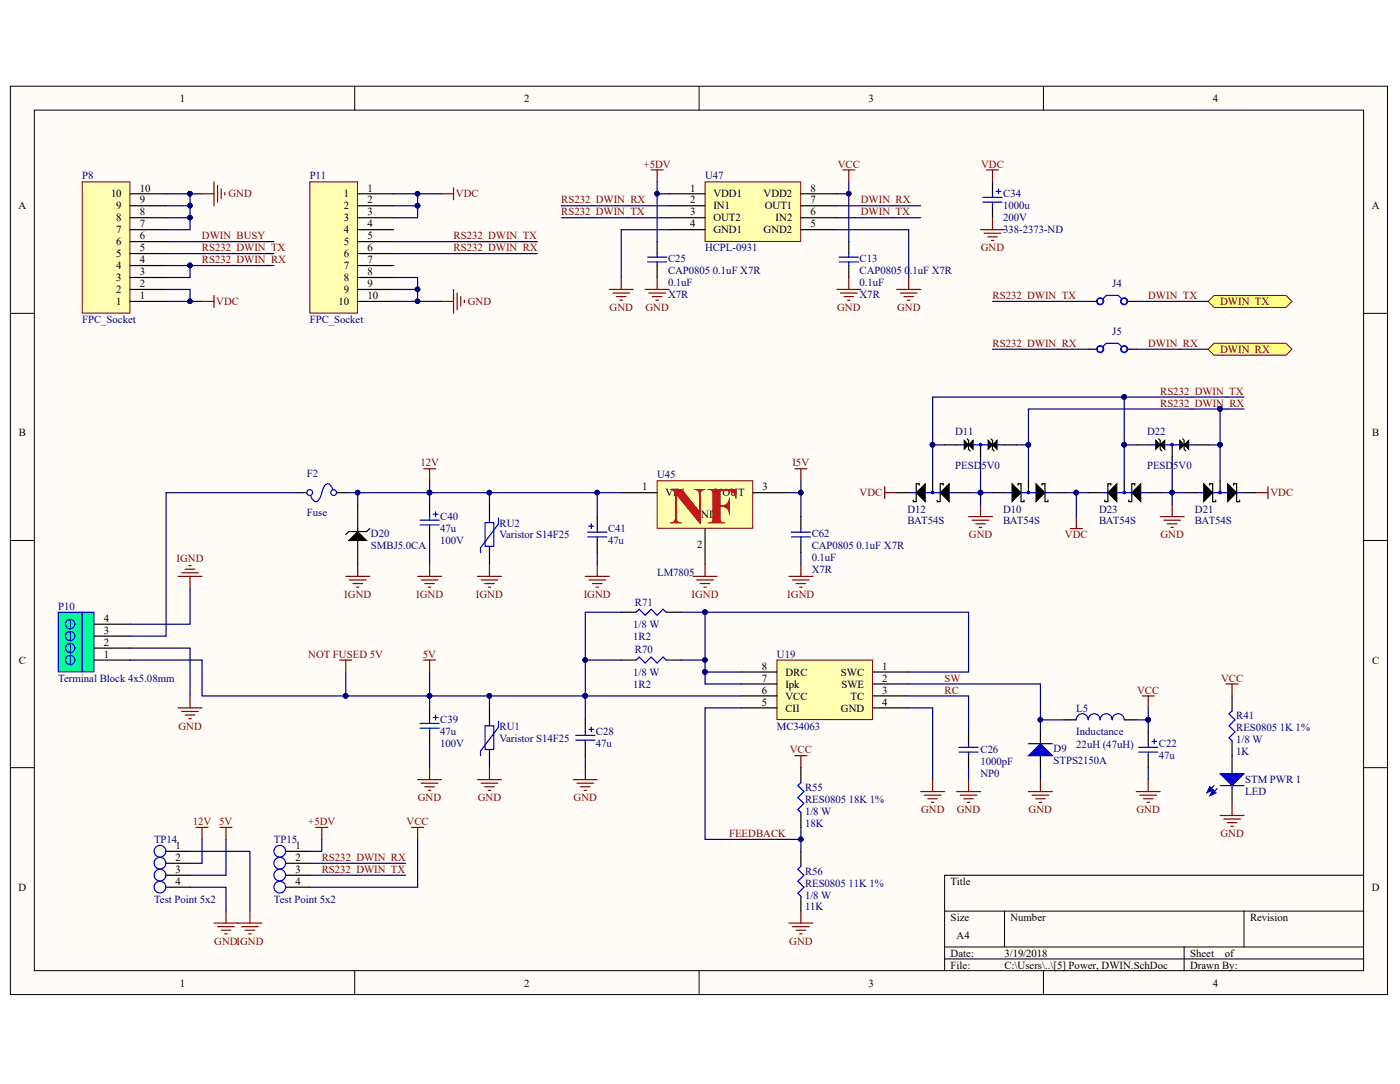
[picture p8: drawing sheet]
<svg xmlns="http://www.w3.org/2000/svg" width="279mm" height="216mm" viewBox="0 0 279 216" stroke-linecap="round" stroke-linejoin="round" font-family="sans-serif">
<defs><g id="words">
<text font-size="10.3" fill="#f00" x="133.4" y="104.2">NF</text>
<g font-size="2.2">
<text x="35.9" y="20.3">1</text>
<text x="104.5" y="20.3">2</text>
<text x="173.1" y="20.3">3</text>
<text x="241.8" y="20.3">4</text>
<text x="3.7" y="41.7">A</text>
<text x="22.1" y="39.3">10</text>
<text x="23.2" y="41.7">9</text>
<text x="27.9" y="40.5">9</text>
<text x="27.9" y="38.2">10</text>
<text x="68.5" y="39.3">1</text>
<text x="68.5" y="41.7">2</text>
<text x="73.2" y="38.2">1</text>
<text x="73.2" y="40.5">2</text>
<text x="137.5" y="38.2">1</text>
<text x="137.5" y="40.5">2</text>
<text x="142.2" y="39.3">VDD1</text>
<text x="142.2" y="41.7">IN1</text>
<text x="152.2" y="39.3">VDD2</text>
<text x="152.5" y="41.7">OUT1</text>
<text x="161.5" y="40.5">7</text>
<text x="161.5" y="38.2">8</text>
<text x="273.4" y="41.7">A</text>
<text x="23.2" y="46.5">7</text>
<text x="23.2" y="44.1">8</text>
<text x="27.9" y="47.6">6</text>
<text x="27.9" y="45.3">7</text>
<text x="27.9" y="42.9">8</text>
<text x="68.5" y="44.1">3</text>
<text x="68.5" y="46.5">4</text>
<text x="73.2" y="42.9">3</text>
<text x="73.2" y="45.3">4</text>
<text x="73.2" y="47.6">5</text>
<text x="137.5" y="42.9">3</text>
<text x="137.5" y="45.3">4</text>
<text x="142.2" y="44.1">OUT2</text>
<text x="142.2" y="46.5">GND1</text>
<text x="152.2" y="46.5">GND2</text>
<text x="154.6" y="44.1">IN2</text>
<text x="161.5" y="45.3">5</text>
<text x="161.5" y="42.9">6</text>
<text x="23.2" y="53.6">4</text>
<text x="23.2" y="51.2">5</text>
<text x="23.2" y="48.9">6</text>
<text x="27.9" y="52.4">4</text>
<text x="27.9" y="50.1">5</text>
<text x="68.5" y="48.9">5</text>
<text x="68.5" y="51.2">6</text>
<text x="68.5" y="53.6">7</text>
<text x="73.2" y="50.1">6</text>
<text x="73.2" y="52.4">7</text>
<text x="23.2" y="58.4">2</text>
<text x="23.2" y="56">3</text>
<text x="27.9" y="59.5">1</text>
<text x="27.9" y="57.2">2</text>
<text x="27.9" y="54.8">3</text>
<text x="68.5" y="56">8</text>
<text x="68.5" y="58.4">9</text>
<text x="73.2" y="54.8">8</text>
<text x="73.2" y="57.2">9</text>
<text x="73.2" y="59.5">10</text>
<text x="23.2" y="60.8">1</text>
<text x="67.5" y="60.8">10</text>
<text x="3.8" y="86.9">B</text>
<text x="273.5" y="86.9">B</text>
<text x="128" y="97.7">1</text>
<text x="132.6" y="98.8">VIN</text>
<text x="142.4" y="98.8">VOUT</text>
<text x="152" y="97.7">3</text>
<text x="138.2" y="103.1">GND</text>
<text x="139" y="109.1">2</text>
<text x="20.7" y="123.9">4</text>
<text x="20.7" y="131">1</text>
<text x="20.7" y="128.6">2</text>
<text x="20.7" y="126.2">3</text>
<text x="3.8" y="132.2">C</text>
<text x="151.9" y="135.8">7</text>
<text x="151.9" y="133.4">8</text>
<text x="156.5" y="136.9">Ipk</text>
<text x="156.5" y="134.6">DRC</text>
<text x="167.6" y="134.6">SWC</text>
<text x="167.7" y="136.9">SWE</text>
<text x="175.8" y="133.4">1</text>
<text x="175.8" y="135.8">2</text>
<text x="273.5" y="132.2">C</text>
<text x="151.9" y="140.5">5</text>
<text x="151.9" y="138.1">6</text>
<text x="156.5" y="141.7">CII</text>
<text x="156.5" y="139.3">VCC</text>
<text x="167.6" y="141.7">GND</text>
<text x="169.5" y="139.3">TC</text>
<text x="175.8" y="138.1">3</text>
<text x="175.8" y="140.5">4</text>
<text x="35" y="169.1">1</text>
<text x="35" y="171.5">2</text>
<text x="35" y="173.9">3</text>
<text x="58.9" y="169.1">1</text>
<text x="58.9" y="171.5">2</text>
<text x="58.9" y="173.9">3</text>
<text x="3.7" y="177.4">D</text>
<text x="35" y="176.2">4</text>
<text x="58.9" y="176.2">4</text>
<text x="189.5" y="176.2">Title</text>
<text x="273.4" y="177.4">D</text>
<text x="189.5" y="183.4">Size</text>
<text x="201.4" y="183.4">Number</text>
<text x="249.2" y="183.4">Revision</text>
<text x="189.5" y="190.5">Date:</text>
<text x="190.7" y="187">A4</text>
<text x="200.2" y="190.5">3/19/2018</text>
<text x="237.2" y="190.5">Sheet</text>
<text x="244.1" y="190.5">of</text>
<text x="35.9" y="196.5">1</text>
<text x="104.5" y="196.5">2</text>
<text x="173.1" y="196.5">3</text>
<text x="189.5" y="192.9">File:</text>
<text x="200.2" y="192.9">C:\Users\..\[5] Power, DWIN.SchDoc</text>
<text x="237.2" y="192.9">Drawn By:</text>
<text x="241.8" y="196.5">4</text>
</g>
<g font-size="2.2" fill="#000080">
<text x="16.4" y="35.7">P8</text>
<text x="61.7" y="35.7">P11</text>
<text x="140.5" y="35.7">U47</text>
<text x="200" y="41.7">1000u</text>
<text x="200" y="39.3">C34</text>
<text x="200" y="44.1">200V</text>
<text x="200" y="46.5">338-2373-ND</text>
<text x="133.2" y="52.2">C25</text>
<text x="140.5" y="50.1">HCPL-0931</text>
<text x="171.3" y="52.2">C13</text>
<text x="133.2" y="56.9">0.1uF</text>
<text x="133.2" y="59.3">X7R</text>
<text x="133.2" y="54.6">CAP0805 0.1uF X7R</text>
<text x="171.3" y="56.9">0.1uF</text>
<text x="171.3" y="59.3">X7R</text>
<text x="171.3" y="54.6">CAP0805 0.1uF X7R</text>
<text x="221.7" y="57.2">J4</text>
<text x="16.4" y="64.3">FPC_Socket</text>
<text x="61.7" y="64.3">FPC_Socket</text>
<text x="221.7" y="66.7">J5</text>
<text x="190.4" y="86.7">D11</text>
<text x="228.6" y="86.7">D22</text>
<text x="61.1" y="95">F2</text>
<text x="131" y="95.3">U45</text>
<text x="190.4" y="93.4">PESD5V0</text>
<text x="228.6" y="93.4">PESD5V0</text>
<text x="61.1" y="102.7">Fuse</text>
<text x="73.9" y="106.9">D20</text>
<text x="87.8" y="106">47u</text>
<text x="87.8" y="103.6">C40</text>
<text x="99.6" y="104.9">RU2</text>
<text x="99.6" y="107.2">Varistor S14F25</text>
<text x="121.2" y="106">C41</text>
<text x="161.8" y="106.9">C62</text>
<text x="180.9" y="102.1">D12</text>
<text x="180.9" y="104.4">BAT54S</text>
<text x="200" y="102.1">D10</text>
<text x="200" y="104.4">BAT54S</text>
<text x="219.1" y="102.1">D23</text>
<text x="219.1" y="104.4">BAT54S</text>
<text x="238.2" y="102.1">D21</text>
<text x="238.2" y="104.4">BAT54S</text>
<text x="73.9" y="109.3">SMBJ5.0CA</text>
<text x="87.8" y="108.4">100V</text>
<text x="121.2" y="108.4">47u</text>
<text x="161.8" y="111.7">0.1uF</text>
<text x="161.8" y="109.3">CAP0805 0.1uF X7R</text>
<text x="131" y="114.8">LM7805</text>
<text x="161.8" y="114.1">X7R</text>
<text x="11.6" y="121.5">P10</text>
<text x="126.2" y="125">1/8 W</text>
<text x="126.6" y="120.7">R71</text>
<text x="126.2" y="127.4">1R2</text>
<text x="126.6" y="130.1">R70</text>
<text x="154.9" y="131">U19</text>
<text x="11.6" y="135.8">Terminal Block 4x5.08mm</text>
<text x="126.2" y="134.6">1/8 W</text>
<text x="126.2" y="136.9">1R2</text>
<text x="214.5" y="141.7">L5</text>
<text x="246.4" y="143.3">R41</text>
<text x="87.8" y="146.5">47u</text>
<text x="87.8" y="148.8">100V</text>
<text x="87.8" y="144.1">C39</text>
<text x="99.6" y="145.3">RU1</text>
<text x="99.6" y="147.7">Varistor S14F25</text>
<text x="118.8" y="148.8">47u</text>
<text x="118.8" y="146.5">C28</text>
<text x="154.9" y="145.3">MC34063</text>
<text x="210" y="149.8">D9</text>
<text x="214.5" y="148.9">22uH (47uH)</text>
<text x="214.5" y="146.5">Inductance</text>
<text x="231" y="148.8">C22</text>
<text x="246.4" y="148">1/8 W</text>
<text x="246.4" y="145.6">RES0805 1K 1%</text>
<text x="195.4" y="152.4">1000pF</text>
<text x="195.4" y="154.8">NP0</text>
<text x="195.4" y="150.1">C26</text>
<text x="210" y="152.2">STPS2150A</text>
<text x="231" y="151.3">47u</text>
<text x="246.4" y="150.4">1K</text>
<text x="160.5" y="157.5">R55</text>
<text x="160.5" y="159.9">RES0805 18K 1%</text>
<text x="248.2" y="156">STM PWR 1</text>
<text x="248.2" y="158.4">LED</text>
<text x="30.7" y="167.9">TP14</text>
<text x="54.6" y="167.9">TP15</text>
<text x="160.5" y="162.3">1/8 W</text>
<text x="160.5" y="164.7">18K</text>
<text x="30.7" y="179.8">Test Point 5x2</text>
<text x="54.6" y="179.8">Test Point 5x2</text>
<text x="160.5" y="179">1/8 W</text>
<text x="160.5" y="174.2">R56</text>
<text x="160.5" y="176.6">RES0805 11K 1%</text>
<text x="160.5" y="181.3">11K</text>
</g>
<g font-size="2.2" fill="#800000">
<text x="128.3" y="33.4">+5DV</text>
<text x="167" y="33.4">VCC</text>
<text x="195.6" y="33.4">VDC</text>
<text x="45.5" y="39.3">GND</text>
<text x="90.9" y="39.3">VDC</text>
<text x="111.9" y="40.5">RS232_DWIN_RX</text>
<text x="171.6" y="40.5">DWIN_RX</text>
<text x="40.2" y="47.6">DWIN_BUSY</text>
<text x="90.4" y="47.6">RS232_DWIN_TX</text>
<text x="111.9" y="42.9">RS232_DWIN_TX</text>
<text x="171.6" y="42.9">DWIN_TX</text>
<text x="40.2" y="52.4">RS232_DWIN_RX</text>
<text x="40.2" y="50.1">RS232_DWIN_TX</text>
<text x="90.4" y="50.1">RS232_DWIN_RX</text>
<text x="195.5" y="50.1">GND</text>
<text x="197.8" y="59.5">RS232_DWIN_TX</text>
<text x="228.8" y="59.5">DWIN_TX</text>
<text x="43.1" y="60.8">VDC</text>
<text x="93.2" y="60.8">GND</text>
<text x="121.5" y="62">GND</text>
<text x="128.6" y="62">GND</text>
<text x="166.9" y="62">GND</text>
<text x="178.8" y="62">GND</text>
<text x="243.2" y="60.8">DWIN_TX</text>
<text x="197.8" y="69.1">RS232_DWIN_RX</text>
<text x="228.8" y="69.1">DWIN_RX</text>
<text x="243.2" y="70.3">DWIN_RX</text>
<text x="231.3" y="78.6">RS232_DWIN_TX</text>
<text x="231.3" y="81">RS232_DWIN_RX</text>
<text x="83.8" y="92.9">12V</text>
<text x="157.9" y="92.9">I5V</text>
<text x="171.3" y="98.8">VDC</text>
<text x="253.2" y="98.8">VDC</text>
<text x="193.1" y="107.2">GND</text>
<text x="212.2" y="107.2">VDC</text>
<text x="231.3" y="107.2">GND</text>
<text x="35.2" y="112">IGND</text>
<text x="68.6" y="119.1">IGND</text>
<text x="82.9" y="119.1">IGND</text>
<text x="94.8" y="119.1">IGND</text>
<text x="116.3" y="119.1">IGND</text>
<text x="137.8" y="119.1">IGND</text>
<text x="156.9" y="119.1">IGND</text>
<text x="61.4" y="131">NOT FUSED 5V</text>
<text x="84.3" y="131">5V</text>
<text x="188.3" y="135.8">SW</text>
<text x="243.4" y="135.8">VCC</text>
<text x="188.3" y="138.1">RC</text>
<text x="226.6" y="138.1">VCC</text>
<text x="35.6" y="145.3">GND</text>
<text x="157.4" y="150.1">VCC</text>
<text x="83.3" y="159.6">GND</text>
<text x="95.2" y="159.6">GND</text>
<text x="114.3" y="159.6">GND</text>
<text x="183.6" y="162">GND</text>
<text x="190.7" y="162">GND</text>
<text x="205" y="162">GND</text>
<text x="226.5" y="162">GND</text>
<text x="38.4" y="164.3">12V</text>
<text x="43.7" y="164.3">5V</text>
<text x="61.4" y="164.3">+5DV</text>
<text x="81" y="164.3">VCC</text>
<text x="145.3" y="166.7">FEEDBACK</text>
<text x="243.2" y="166.7">GND</text>
<text x="64.1" y="173.9">RS232_DWIN_TX</text>
<text x="64.1" y="171.5">RS232_DWIN_RX</text>
<text x="42.7" y="188.1">GNDIGND</text>
<text x="157.3" y="188.1">GND</text>
</g>
</g></defs>
<g fill="#fffcf8" stroke="#000" stroke-width=".2">
<path d="M2.1 17.2h274.5v180.9h-274.5z"/>
<path d="M6.8 21.9h265v171.4h-265z"/>
</g>
<g fill="none" stroke="#000" stroke-width=".2">
<path d="M70.7 17.2v4.7M139.3 17.2v4.7M208 17.2v4.7M2.1 62.4h4.7M271.8 62.4h4.8M2.1 107.7h4.7M271.8 107.7h4.8M2.1 152.9h4.7M271.8 152.9h4.8M271.8 174.3h-83.5v19.1M70.7 193.4v4.7M139.3 193.4v4.7"/>
<path d="M188.3 181.5h83.5M188.3 188.6h83.5M188.3 191h83.5M200.2 181.5v7.1M208 193.4v4.7M236 188.6v4.8M248 181.5v7.1"/>
</g>
<path d="M193.1 102.9h4.7M193.8 103.6h3.3M194.5 104.3h1.9M195.2 105h.5M195.4 100.5v2.4M231.3 102.9h4.7M232 103.6h3.3M232.7 104.3h1.9M233.4 105h.5M233.6 100.5v2.4" fill="none" stroke="#800000" stroke-width=".24"/>
<path d="M16.4 36.2h9.5v26.2h-9.5z" fill="#ffffb0" stroke="#800000" stroke-width=".2"/>
<path d="M25.9 38.6h7.2M25.9 57.7h7.2M25.9 55.3h7.2M25.9 52.9h7.2M25.9 50.5h7.2M25.9 48.1h7.2M25.9 45.7h7.2M25.9 43.4h7.2M25.9 41h7.2M25.9 60h7.2" fill="none" stroke="#000" stroke-width=".24"/>
<path d="M61.8 36.2h9.5v26.2h-9.5z" fill="#ffffb0" stroke="#800000" stroke-width=".2"/>
<path d="M71.3 38.6h7.2M71.3 41h7.2M71.3 43.4h7.2M71.3 45.7h7.2M71.3 48.1h7.2M71.3 50.5h7.2M71.3 52.9h7.2M71.3 55.3h7.2M71.3 57.7h7.2M71.3 60h7.2" fill="none" stroke="#000" stroke-width=".24"/>
<path d="M40.3 38.6h2.4M42.7 36.2v4.8M43.4 36.9v3.4M44.1 37.7v1.9M44.8 38.4v.4M90.4 57.7v4.7M91.1 58.4v3.3M91.8 59.1v1.9M92.5 59.8v.5M88 60h2.4" fill="none" stroke="#800000" stroke-width=".24"/>
<g fill="#ffff80" stroke="#800000" stroke-width=".2">
<path d="M240.8 60l1.2-1.2h14.3l1.2 1.2-1.2 1.2h-14.3z" fill-rule="evenodd"/>
<path d="M240.8 69.6l1.2-1.2h14.3l1.2 1.2-1.2 1.1h-14.3z" fill-rule="evenodd"/>
</g>
<g fill="none" stroke="#800000" stroke-width=".24">
<path d="M37.9 138.6v2.4M84.4 131.5h2.4M85.6 131.5v2.3M35.5 141h4.8M36.2 141.7h3.3M36.9 142.4h1.9M37.6 143.1h.5M83.2 155.3h4.8M84 156h3.3M84.7 156.7h1.9M85.4 157.4h.5M85.6 152.9v2.4"/>
<path d="M95.2 155.3h4.7M95.9 156h3.3M96.6 156.7h1.9M97.3 157.4h.5M97.6 152.9v2.4"/>
</g>
<path d="M97.6 141v3.6M97.6 149.3v3.6" fill="none" stroke="#000" stroke-width=".24"/>
<path d="M96.7 144.6h1.7v4.7h-1.7zM99.4 143.7v1.1l-3.6 4.8v.9" fill="none" stroke="#00f" stroke-width=".24"/>
<path d="M154.9 131.5h19v11.8h-19z" fill="#ffffb0" stroke="#800000" stroke-width=".2"/>
<g fill="none" stroke="#000" stroke-width=".24">
<path d="M59.4 98.1h2.4M66.5 98.1h2.4M147.7 133.8h7.2M147.7 136.2h7.2M147.7 138.6h7.2M174 133.8h7.1M174 136.2h7.1M174 138.6h7.1M116.7 143.4v2.4M116.7 148.1v2.4M147.7 141h7.2M174 141h7.1"/>
<path d="M228.9 145.8v2.3M228.9 150.5v2.4M245.6 150.5v3.6M245.6 156.5v3.5"/>
</g>
<g fill="none" stroke="#00f" stroke-width=".24">
<path d="M64.1 98.1a1.87 1.87 0 0 1 1.3-1.8l.7 .6 .4 1.2M114.8 146.5h3.8M114.8 147.4h3.8M116.7 145.8v.7M116.7 147.4v.7M117.4 145.3h.9M117.9 144.8v1M227 148.8h3.8M227 149.8h3.8M228.9 148.1v.7M228.9 149.8v.7M229.6 147.7h.9"/>
<path d="M230.1 147.2v.9M242 156.5l-1.2 1.2M242.6 157.1l-1.2 1.2M243.2 156.5h4.8"/>
</g>
<g fill="none" stroke="#800000" stroke-width=".24">
<path d="M67.7 131.5h2.4M68.9 131.5v2.3M227.7 138.6h2.4M228.9 138.6v2.4M244.4 136.2h2.4M245.6 136.2v2.4M114.3 155.3h4.7M115 156h3.3M115.7 156.7h1.9M116.4 157.4h.5M116.7 152.9v2.4M158.4 150.5h2.4"/>
<path d="M159.6 150.5v2.4M183.5 157.7h4.8M184.2 158.4h3.4M184.9 159.1h1.9M185.7 159.8h.4M185.9 155.3v2.4M190.7 157.7h4.7M191.4 158.4h3.3M192.1 159.1h1.9M192.8 159.8h.5M193.1 155.3v2.4M205 157.7h4.8"/>
<path d="M205.7 158.4h3.3M206.4 159.1h1.9M207.1 159.8h.5M207.4 155.3v2.4M226.5 157.7h4.8M227.2 158.4h3.3M227.9 159.1h1.9M228.6 159.8h.5M228.9 155.3v2.4M243.2 162.4h4.8M243.9 163.1h3.3M244.6 163.8h1.9"/>
<path d="M245.3 164.6h.5M245.6 160v2.4M157.2 183.8h4.8M158 184.6h3.3M158.7 185.3h1.9M159.4 186h.5M159.6 181.5v2.3"/>
</g>
<g fill="#00f" stroke="#00f" stroke-width=".2">
<path d="M243.2 154.1h4.8l-2.4 2.4z"/>
<path d="M241.7 157.3l.7 .6-1.3 .6z"/>
<path d="M241.1 156.7l.7 .6-1.3 .6z"/>
</g>
<circle cx="66.5" cy="98.1" r=".57" fill="#fff" stroke="#00f" stroke-width=".24"/>
<path d="M61.8 98.1a1.87 1.87 0 0 0 1.2 1.8l.7-.6 .4-1.2" fill="none" stroke="#00f" stroke-width=".24"/>
<circle cx="61.7" cy="98.1" r=".57" fill="#fff" stroke="#00f" stroke-width=".24"/>
<g fill="none" stroke="#800000" stroke-width=".24">
<path d="M84.4 93.4h2.4M85.6 93.4v2.3M35.5 114.8h4.8M36.2 114.1h3.3M36.9 113.4h1.9M37.6 112.7h.5M37.9 114.8v2.4M68.9 114.8h4.8M69.6 115.5h3.4M70.3 116.2h2M71.1 116.9h.4M71.3 112.4v2.4"/>
<path d="M83.2 114.8h4.8M84 115.5h3.3M84.7 116.2h1.9M85.4 116.9h.5M85.6 112.4v2.4M95.2 114.8h4.7M95.9 115.5h3.3M96.6 116.2h1.9M97.3 116.9h.5M97.6 112.4v2.4"/>
</g>
<path d="M97.6 100.5v3.6M97.6 108.8v3.6" fill="none" stroke="#000" stroke-width=".24"/>
<path d="M96.7 104.1h1.7v4.7h-1.7zM99.4 103.2v1.2l-3.6 4.7v.9" fill="none" stroke="#00f" stroke-width=".24"/>
<path d="M131 95.7h19v9.5h-19z" fill="#ffffb0" stroke="#800000" stroke-width=".2"/>
<path d="M123.8 98.1h7.2M150.1 98.1h7.1M119 102.9v2.4M119 107.7v2.3M140.5 105.3v7.1" fill="none" stroke="#000" stroke-width=".24"/>
<g fill="none" stroke="#800000" stroke-width=".24">
<path d="M158.4 93.4h2.4M159.6 93.4v2.3M116.7 114.8h4.7M117.4 115.5h3.3M118.1 116.2h1.9M118.8 116.9h.5M119 112.4v2.4M138.1 114.8h4.8M138.9 115.5h3.3M139.6 116.2h1.9M140.3 116.9h.5M140.5 112.4v2.4"/>
<path d="M157.2 114.8h4.8M158 115.5h3.3M158.7 116.2h1.9M159.4 116.9h.5M159.6 112.4v2.4"/>
</g>
<path d="M117.1 106h3.9M117.1 106.9h3.9M117.4 104.8h.9M117.9 104.3v1M119 105.3v.7M119 106.9v.8" fill="none" stroke="#00f" stroke-width=".24"/>
<path d="M16.4 121.9h2.3v11.9h-2.3z" fill="#0f9" stroke="#00f" stroke-width=".24"/>
<path d="M18.8 131.5h7.1" fill="none" stroke="#000" stroke-width=".24"/>
<path d="M11.6 121.9h4.7v11.9h-4.7z" fill="#0f9" stroke="#00f" stroke-width=".24"/>
<path d="M18.8 129.1h7.1M18.8 126.7h7.1M18.8 124.3h7.1" fill="none" stroke="#000" stroke-width=".24"/>
<g fill="#0f9" stroke="#00f" stroke-width=".24">
<circle cx="14" cy="131.4" r=".93"/>
<circle cx="14" cy="129.1" r=".93"/>
</g>
<path d="M14 128.1v1.9" fill="none" stroke="#00f" stroke-width=".24"/>
<circle cx="14" cy="126.7" r=".93" fill="#0f9" stroke="#00f" stroke-width=".24"/>
<path d="M14 125.8v1.9" fill="none" stroke="#00f" stroke-width=".24"/>
<circle cx="14" cy="124.3" r=".93" fill="#0f9" stroke="#00f" stroke-width=".24"/>
<g fill="none" stroke="#00f" stroke-width=".24">
<path d="M195.9 39.3h3.8M197.8 38.6v.7M198.5 38.1h1M199 37.7v.9M195.9 40.3h3.8M197.8 40.3v.7M219.3 60l1.2-1.2h2.4l1.2 1.2M83.7 103.6h3.8M83.7 104.6h3.8M85.6 102.9v.7M85.6 104.6v.7M86.3 102.4h1"/>
<path d="M86.8 101.9v1M14 123.4v1.9M14 130.5v1.9M83.7 144.1h3.8M83.7 145h3.8M85.6 143.4v.7M85.6 145v.8M86.3 142.9h1M86.8 142.4v1M224.1 143.4a1.19 1.19 0 0 0-1.2-1.2 1.19 1.19 0 0 0-1.2 1.2 1.19 1.19 0 0 0-1.2-1.2 1.19 1.19 0 0 0-1.2 1.2 1.19 1.19 0 0 0-1.2-1.2 1.19 1.19 0 0 0-1.2 1.2 1.19 1.19 0 0 0-1.2-1.2 1.19 1.19 0 0 0-1.2 1.2"/>
<circle cx="219.3" cy="60" r=".69"/>
<circle cx="224.1" cy="60" r=".69"/>
</g>
<path d="M197.8 36.2v2.4M197.8 41v2.4M216.9 60h2.4M224.1 60h2.4M85.6 100.5v2.4M85.6 105.3v2.4M85.6 141v2.4M85.6 145.8v2.3M212.2 143.4h2.3M224.1 143.4h2.4" fill="none" stroke="#000" stroke-width=".24"/>
<g fill="#fff" stroke="#00f" stroke-width=".2">
<circle cx="219.3" cy="60" r=".57"/>
<circle cx="224.1" cy="60" r=".57"/>
</g>
<path d="M216.9 69.6h2.4M224.1 69.6h2.4" fill="none" stroke="#000" stroke-width=".24"/>
<g fill="none" stroke="#00f" stroke-width=".24">
<path d="M219.3 69.6l1.2-1.2h2.4l1.2 1.2"/>
<circle cx="219.3" cy="69.5" r=".69"/>
<circle cx="224.1" cy="69.5" r=".69"/>
</g>
<g fill="#fff" stroke="#00f" stroke-width=".2">
<circle cx="219.3" cy="69.5" r=".57"/>
<circle cx="224.1" cy="69.5" r=".57"/>
</g>
<path d="M140.5 36.2h19.1v11.9h-19.1z" fill="#ffffb0" stroke="#800000" stroke-width=".2"/>
<g fill="none" stroke="#000" stroke-width=".24">
<path d="M133.4 38.6h7.1M159.6 38.6h7.2M131 48.1v2.4M131 52.9v2.4M133.4 41h7.1M133.4 43.4h7.1M133.4 45.7h7.1M159.6 41h7.2M159.6 43.4h7.2M159.6 45.7h7.2M169.2 48.1v2.4M169.2 52.9v2.4"/>
<path d="M178.7 98.1h2.4M183.2 96.6v-.3h-.6v3.6h-.6v-.3M185.9 95.7v2.4M188 96.6v-.3h-.6v3.6h-.6v-.3M188.3 88.6h2.4M190.7 98.1h2.4M192.8 87.4l.3 .3v1.8l.3 .3M195.4 88.6v2.4M197.5 87.4l.3 .3v1.8l.3 .3M197.8 98.1h2.4M200.2 88.6h2.4M202.9 96.6v-.3h.6v3.6h.6v-.3"/>
<path d="M205 95.7v2.4M207.7 96.6v-.3h.6v3.6h.6v-.3M209.8 98.1h2.4M216.9 98.1h2.4M221.4 96.6v-.3h-.6v3.6h-.6v-.3M224.1 95.7v2.4M226.2 96.6v-.3h-.6v3.6h-.6v-.3M226.5 88.6h2.4M228.9 98.1h2.4M231 87.4l.3 .3v1.8l.3 .3M233.6 88.6v2.4M235.7 87.4l.3 .3v1.8l.3 .3"/>
<path d="M236 98.1h2.4M238.4 88.6h2.4M241.1 96.6v-.3h.6v3.6h.6v-.3M243.2 95.7v2.4M245.9 96.6v-.3h.6v3.6h.6v-.3M248 98.1h2.3M71.3 100.5v5.4M71.3 107.7v4.7M73.7 105.3l-.6 .6h-3.6l-.6 .6M159.6 102.9v2.4M159.6 107.7v2.3M123.8 131.5h3"/>
<path d="M123.8 121.9h3M132.8 131.5h3M132.8 121.9h3M245.6 138.6v3M159.6 152.9v3M193.1 145.8v2.3M193.1 150.5v2.4M207.4 145.8v2.3M207.4 150.5v2.4M245.6 147.5v3M33.1 169.6h4.8M33.1 171.9h4.8"/>
<path d="M33.1 174.3h4.8M33.1 176.7h4.8M57 169.6h4.8M57 171.9h4.8M57 174.3h4.8M57 176.7h4.8M159.6 161.8v3M159.6 169.6v2.9M159.6 178.5v3"/>
</g>
<g fill="none" stroke="#800000" stroke-width=".24">
<path d="M88 38.6h2.4M90.4 37.4v2.4M129.8 33.8h2.4M131 33.8v2.4M168 33.8h2.4M169.2 33.8v2.4M196.6 33.8h2.4M197.8 33.8v2.4M42.7 58.8v2.4M121.4 57.7h4.8M122.2 58.4h3.3M122.9 59.1h1.9"/>
<path d="M123.6 59.8h.5M123.8 55.3v2.4M128.6 57.7h4.8M129.3 58.4h3.4M130 59.1h1.9M130.7 59.8h.5M131 55.3v2.4M166.8 57.7h4.8M167.5 58.4h3.4M168.2 59.1h1.9M168.9 59.8h.5M169.2 55.3v2.4"/>
<path d="M178.7 57.7h4.8M179.4 58.4h3.4M180.2 59.1h1.9M180.9 59.8h.5M181.1 55.3v2.4M195.4 45.7h4.8M196.2 46.5h3.3M196.9 47.2h1.9M197.6 47.9h.5M197.8 43.4v2.3M40.3 60h2.4M176.3 96.9v2.4"/>
<path d="M176.3 98.1h2.4M250.3 98.1h2.4M252.7 96.9v2.4M213.3 105.3h2.4M214.5 102.9v2.4M39.1 164.8h2.4M40.3 164.8v2.4M43.8 164.8h2.4M45 164.8v2.4M62.9 164.8h2.4M64.1 164.8v2.4M82 164.8h2.4"/>
<path d="M83.2 164.8v2.4M42.7 183.8h9.5M43.4 184.6h3.3M44.1 185.3h1.9M44.8 186h.5M45 181.5v2.3M48.1 184.6h3.4M48.9 185.3h1.9M49.6 186h.5M49.8 181.5v2.3"/>
</g>
<g fill="none" stroke="#00f" stroke-width=".24">
<path d="M129.1 51.2h3.8M129.1 52.2h3.8M131 50.5v.7M131 52.2v.7M167.3 51.2h3.8M167.3 52.2h3.8M169.2 50.5v.7M169.2 52.2v.7M181.1 98.1h1.5M184.4 98.1h3M189.2 98.1h1.5M190.7 88.6h1.5"/>
<path d="M194 88.6h2.9M198.7 88.6h1.5M200.2 98.1h1.5M203.5 98.1h3M208.3 98.1h1.5M219.3 98.1h1.5M222.6 98.1h3M227.4 98.1h1.5M228.9 88.6h1.5M232.2 88.6h2.9M236.9 88.6h1.5M238.4 98.1h1.5"/>
<path d="M241.7 98.1h3M246.5 98.1h1.5M157.7 106h3.8M157.7 106.9h3.8M159.6 105.3v.7M159.6 106.9v.8M126.8 131.5l.4-.4a.26 .26 0 0 1 .2-.2 .26 .26 0 0 1 .3 .3l.6 .5a.33 .33 0 0 0 .3 .4 .33 .33 0 0 0 .3-.4l.6-.5a.33 .33 0 0 1 .3-.3 .33 .33 0 0 1 .3 .3l.5 .5a.33 .33 0 0 0 .4 .4 .33 .33 0 0 0 .3-.4l.6-.6a.36 .36 0 0 1 .4-.1 .36 .36 0 0 1 .3 .3l.2 .2M126.8 121.9l.4-.3a.26 .26 0 0 1 .2-.2 .26 .26 0 0 1 .3 .2l.6 .6a.33 .33 0 0 0 .3 .3 .33 .33 0 0 0 .3-.3l.6-.5a.33 .33 0 0 1 .3-.4 .33 .33 0 0 1 .3 .4l.5 .5a.33 .33 0 0 0 .4 .3 .33 .33 0 0 0 .3-.3l.6-.6a.36 .36 0 0 1 .4-.2 .36 .36 0 0 1 .3 .4l.2 .1M159.6 155.9l-.3 .3a.26 .26 0 0 0-.2 .3 .26 .26 0 0 0 .2 .3l.6 .5a.33 .33 0 0 1 .3 .4 .33 .33 0 0 1-.3 .3l-.5 .5a.33 .33 0 0 0-.4 .3 .33 .33 0 0 0 .4 .4l.5 .5a.33 .33 0 0 1 .3 .3 .33 .33 0 0 1-.3 .4l-.6 .6a.36 .36 0 0 0-.2 .4 .36 .36 0 0 0 .3 .2l.2 .2M191.1 148.8h3.9M191.1 149.8h3.9M193.1 148.1v.7"/>
<path d="M193.1 149.8v.7M205 148.1h4.8M245.6 141.6l-.4 .3a.26 .26 0 0 0-.2 .3 .26 .26 0 0 0 .3 .3l.5 .5a.33 .33 0 0 1 .4 .4 .33 .33 0 0 1-.4 .3l-.5 .5a.33 .33 0 0 0-.3 .4 .33 .33 0 0 0 .3 .3l.5 .5a.33 .33 0 0 1 .4 .4 .33 .33 0 0 1-.4 .3l-.6 .6a.36 .36 0 0 0-.1 .4 .36 .36 0 0 0 .3 .2l.2 .2M159.6 172.5l-.3 .4a.26 .26 0 0 0-.2 .3 .26 .26 0 0 0 .2 .2l.6 .6a.33 .33 0 0 1 .3 .3 .33 .33 0 0 1-.3 .4l-.5 .5a.33 .33 0 0 0-.4 .3 .33 .33 0 0 0 .4 .3l.5 .6a.33 .33 0 0 1 .3 .3 .33 .33 0 0 1-.3 .3l-.6 .7a.36 .36 0 0 0-.2 .3 .36 .36 0 0 0 .3 .3l.2 .2"/>
<circle cx="31.9" cy="176.7" r="1.17"/>
<circle cx="31.9" cy="171.9" r="1.17"/>
<circle cx="31.9" cy="174.3" r="1.17"/>
<circle cx="31.9" cy="169.5" r="1.17"/>
<circle cx="55.8" cy="176.7" r="1.17"/>
<circle cx="55.8" cy="171.9" r="1.17"/>
<circle cx="55.8" cy="174.3" r="1.17"/>
<circle cx="55.8" cy="169.5" r="1.17"/>
</g>
<g fill="none" stroke="#000080" stroke-width=".24">
<path d="M33.1 38.6h7.2M37.9 38.6v7.1h-4.8M78.5 38.6h9.5M83.2 38.6v2.4M131 36.2v2.4M133.4 38.6h-2.4v9.5M166.8 38.6h2.4v9.5M169.2 36.2v2.4M33.1 57.7h4.8v2.3M33.1 41h4.8M33.1 43.4h4.8M33.1 48.1h21.5"/>
<path d="M33.1 50.5h21.5M33.1 52.9h21.5M37.9 52.9v2.4h-4.8M78.5 55.3h4.7v4.7M78.5 41h4.7M78.5 48.1h28.6M78.5 50.5h28.6M78.5 57.7h4.7M83.2 41v2.4h-4.7M111.9 41h21.5M111.9 43.4h21.5M133.4 45.7h-9.6v9.6"/>
<path d="M166.8 45.7h14.3v9.6M166.8 41h16.7M166.8 43.4h16.7M33.1 60h7.2M78.5 60h9.5M197.8 60h19.1M197.8 69.6h19.1M224.1 79.1h-38.2v9.5M224.1 79.1v16.6M224.1 79.1h23.9M226.5 60h14.3M226.5 69.6h14.3"/>
<path d="M59.4 98.1h-26.3v28.6h-7.2M68.9 98.1h54.9M71.3 98.1v2.4M85.6 95.7v4.8M97.6 98.1v2.4M119 98.1v4.8M157.2 98.1h2.4M159.6 95.7v7.2M185.9 88.6h2.4M185.9 88.6v7.1M193.1 98.1h4.7M195.4 91v9.5"/>
<path d="M202.6 88.6h2.4M205 88.6v7.1M212.2 98.1h4.7M214.5 98.1v4.8M224.1 88.6h2.4M231.3 98.1h4.7M233.6 91v9.5M240.8 88.6h2.4M243.2 81.5h-38.2v7.1M243.2 81.5h4.8M243.2 81.5v14.2M37.9 117.2v7.1h-12"/>
<path d="M85.6 107.7v4.7M119 110v2.4M159.6 110v2.4M25.9 129.1h12v9.5M25.9 131.5h14.4v7.1h28.6M68.9 138.6h28.7M68.9 133.8v4.8M85.6 133.8v7.2M97.6 138.6h50.1M97.6 138.6v2.4M116.7 131.5h7.1M123.8 121.9h-7.1v21.5"/>
<path d="M135.8 121.9h4.7M135.8 131.5h4.7M140.5 133.8v2.4h7.2M140.5 121.9h52.6v11.9h-12M140.5 121.9v11.9M140.5 133.8h7.2M181.1 138.6h12v7.2M181.1 136.2h26.3v9.6M85.6 148.1v4.8M116.7 150.5v2.4M147.7 141h-7.2v26.2h19.1M181.1 141h4.8v14.3"/>
<path d="M193.1 152.9v2.4M207.4 143.4h4.8M207.4 152.9v2.4M226.5 143.4h2.4M228.9 141v4.8M228.9 152.9v2.4M37.9 176.7h7.1v4.8M37.9 169.6h11.9v11.9M40.3 167.2v4.7h-2.4M45 167.2v7.1h-7.1M61.8 174.3h19.1M61.8 171.9h19.1"/>
<path d="M64.1 167.2v2.4h-2.3M83.2 167.2v9.5h-21.4M159.6 164.8v4.8"/>
</g>
<g fill="#000080" stroke="#000080" stroke-width=".2">
<circle cx="195.4" cy="98.1" r=".45"/>
<circle cx="233.6" cy="98.1" r=".45"/>
<circle cx="37.9" cy="38.6" r=".45"/>
<circle cx="37.9" cy="41" r=".45"/>
<circle cx="37.9" cy="43.3" r=".45"/>
<circle cx="37.9" cy="60" r=".45"/>
<circle cx="83.2" cy="41" r=".45"/>
<circle cx="83.2" cy="57.6" r=".45"/>
<circle cx="243.2" cy="81.4" r=".45"/>
<circle cx="205" cy="88.6" r=".45"/>
<circle cx="224.1" cy="88.6" r=".45"/>
<circle cx="243.2" cy="88.6" r=".45"/>
<circle cx="37.9" cy="52.9" r=".45"/>
<circle cx="214.5" cy="98.1" r=".45"/>
<circle cx="85.6" cy="138.6" r=".45"/>
<circle cx="207.4" cy="143.3" r=".45"/>
<circle cx="185.9" cy="88.6" r=".45"/>
<circle cx="224.1" cy="79.1" r=".45"/>
<circle cx="83.2" cy="38.6" r=".45"/>
<circle cx="140.5" cy="133.8" r=".45"/>
<circle cx="140.5" cy="121.9" r=".45"/>
<circle cx="140.5" cy="131.4" r=".45"/>
<circle cx="116.6" cy="131.4" r=".45"/>
<circle cx="97.5" cy="138.6" r=".45"/>
<circle cx="116.6" cy="138.6" r=".45"/>
<circle cx="228.8" cy="143.3" r=".45"/>
<circle cx="159.6" cy="167.2" r=".45"/>
<circle cx="68.9" cy="138.6" r=".45"/>
<circle cx="85.6" cy="98.1" r=".45"/>
<circle cx="119" cy="98.1" r=".45"/>
<circle cx="71.3" cy="98.1" r=".45"/>
<circle cx="159.6" cy="98.1" r=".45"/>
<circle cx="97.5" cy="98.1" r=".45"/>
<circle cx="169.2" cy="38.6" r=".45"/>
<circle cx="131" cy="38.6" r=".45"/>
<circle cx="83.2" cy="60" r=".45"/>
</g>
<g fill="#00f" stroke="#00f" stroke-width=".2">
<circle cx="185.9" cy="98.1" r=".27"/>
<circle cx="205" cy="98.1" r=".27"/>
<circle cx="224.1" cy="98.1" r=".27"/>
<circle cx="243.2" cy="98.1" r=".27"/>
<circle cx="195.4" cy="88.6" r=".27"/>
<circle cx="233.6" cy="88.6" r=".27"/>
</g>
<g fill="#000" stroke="#000" stroke-width=".2">
<path d="M182.6 98.1l1.8-1.8v3.6zM187.4 98.1l1.8-1.8v3.6zM192.2 87.7l.9 .9-.9 .9zM193.1 88.6l.9-.9v1.8zM196.9 87.7l.9 .9-.9 .9zM197.8 88.6l.9-.9v1.8zM201.7 96.3l1.8 1.8-1.8 1.8zM206.5 96.3l1.8 1.8-1.8 1.8zM220.8 98.1l1.8-1.8v3.6zM225.6 98.1l1.8-1.8v3.6zM230.4 87.7l.9 .9-.9 .9zM231.3 88.6l.9-.9v1.8z"/>
<path d="M235.1 87.7l.9 .9-.9 .9zM236 88.6l.9-.9v1.8zM239.9 96.3l1.8 1.8-1.8 1.8zM244.7 96.3l1.8 1.8-1.8 1.8zM69.5 107.7l1.8-1.8 1.8 1.8z"/>
</g>
<path d="M205 150.5l2.4-2.4 2.4 2.4z" fill="#00f" stroke="#00f" stroke-width=".24"/>
<use href="#words"/>
</svg>
